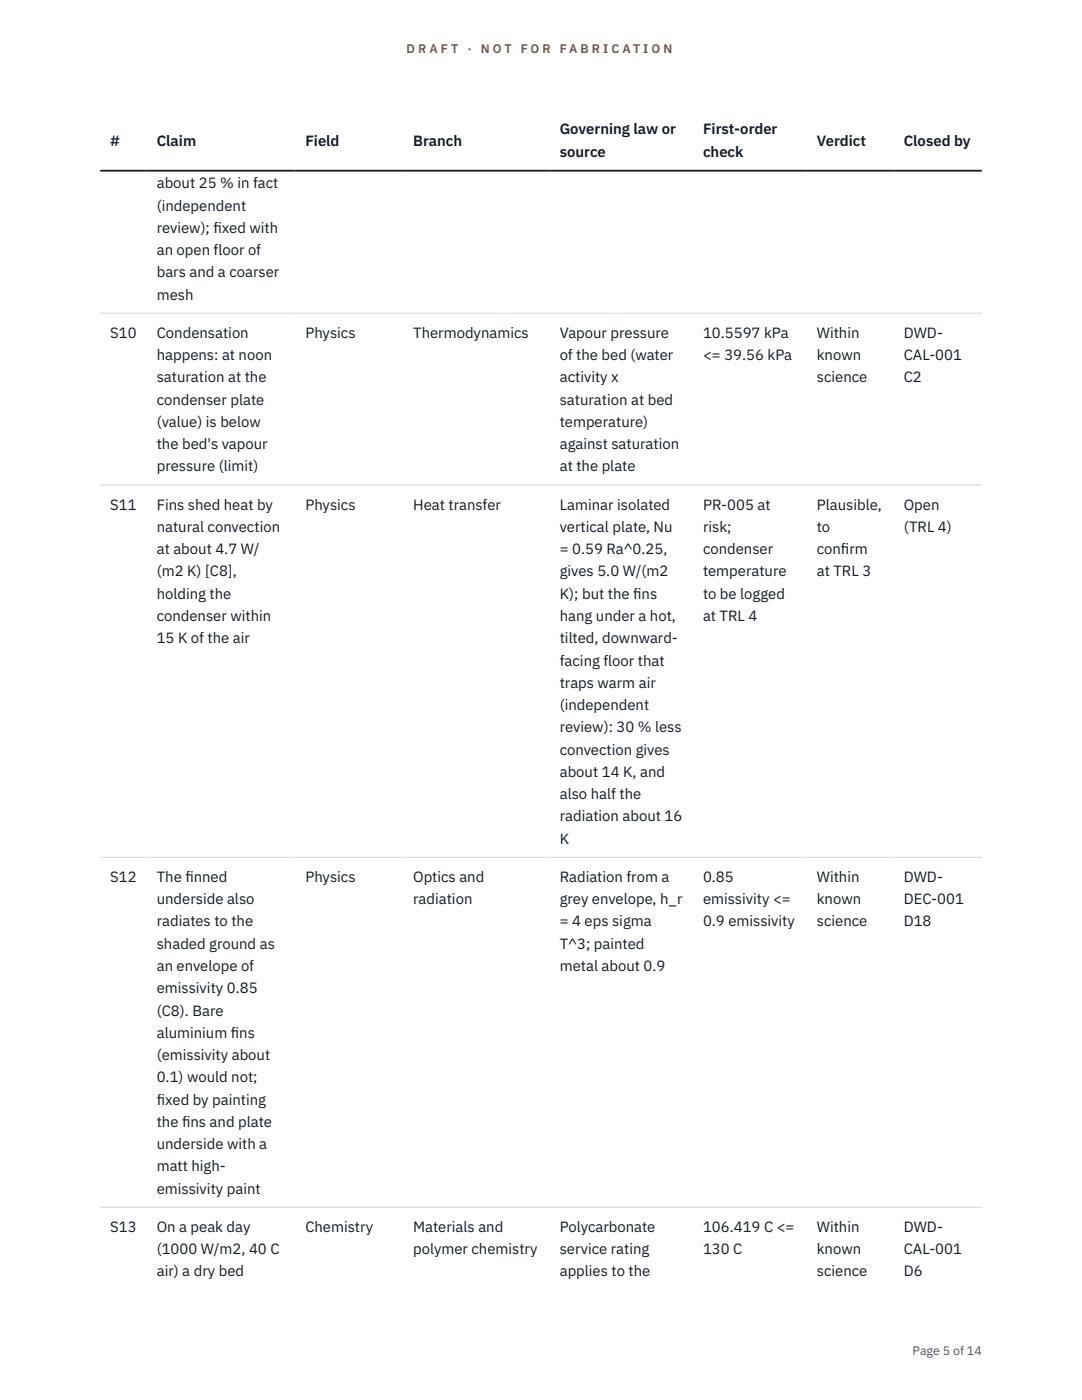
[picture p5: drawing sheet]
<svg xmlns="http://www.w3.org/2000/svg" width="216mm" height="279mm" viewBox="0 0 216 279" stroke-linecap="round" stroke-linejoin="round" font-family="sans-serif">
<defs><g id="words">
<g font-size="3" fill="#111827">
<text x="22" y="29.1">#</text>
<text x="31.3" y="29.1">Claim</text>
<text x="60.9" y="29.1">Field</text>
<text x="82.4" y="29.1">Branch</text>
<text x="111.7" y="26.8">Governing law or</text>
<text x="140.3" y="26.8">First-order</text>
<text x="163" y="29.1">Verdict</text>
<text x="180.3" y="29.1">Closed by</text>
<text x="111.7" y="31.3">source</text>
<text x="140.3" y="31.3">check</text>
<text x="31.3" y="37.6">about 25 % in fact</text>
<text x="31.3" y="42">(independent</text>
<text x="31.3" y="46.5">review); f</text>
<text x="42.6" y="46.5">ixed with</text>
<text x="31.3" y="50.9">an open floor of</text>
<text x="31.3" y="55.4">bars and a coarser</text>
<text x="31.3" y="59.8">mesh</text>
<text x="22" y="67.4">S10</text>
<text x="31.3" y="67.4">Condensation</text>
<text x="31.3" y="71.9">happens: at noon</text>
<text x="60.9" y="67.4">Physics</text>
<text x="82.4" y="67.4">Thermodynamics</text>
<text x="111.7" y="67.4">Vapour pressure</text>
<text x="111.7" y="71.9">of the bed (water</text>
<text x="140.3" y="67.4">10.5597 kPa</text>
<text x="140.3" y="71.9">&lt;= 39.56 kPa</text>
<text x="163" y="67.4">Within</text>
<text x="163" y="71.9">known</text>
<text x="180.3" y="67.4">DWD-</text>
<text x="180.3" y="71.9">CAL-001</text>
<text x="31.3" y="76.3">saturation at the</text>
<text x="111.7" y="76.3">activity x</text>
<text x="163" y="76.3">science</text>
<text x="180.3" y="76.3">C2</text>
<text x="31.3" y="80.8">condenser plate</text>
<text x="111.7" y="80.8">saturation at bed</text>
<text x="31.3" y="85.2">(value) is below</text>
<text x="31.3" y="89.6">the bed's vapour</text>
<text x="111.7" y="85.2">temperature)</text>
<text x="111.7" y="89.6">against saturation</text>
<text x="31.3" y="94.1">pressure (limit)</text>
<text x="111.7" y="94.1">at the plate</text>
<text x="22" y="101.7">S11</text>
<text x="31.3" y="101.7">Fins shed heat by</text>
<text x="60.9" y="101.7">Physics</text>
<text x="82.4" y="101.7">Heat transfer</text>
<text x="111.7" y="101.7">Laminar isolated</text>
<text x="140.3" y="101.7">PR-005 at</text>
<text x="163" y="101.7">Plausible,</text>
<text x="180.3" y="101.7">Open</text>
<text x="31.3" y="106.2">natural convection</text>
<text x="111.7" y="106.2">vertical plate, Nu</text>
<text x="140.3" y="106.2">risk;</text>
<text x="163" y="106.2">to</text>
<text x="180.3" y="106.2">(TRL 4)</text>
<text x="31.3" y="110.6">at about 4.7 W/</text>
<text x="111.7" y="110.6">= 0.59 Ra^0.25,</text>
<text x="140.3" y="110.6">condenser</text>
<text x="163" y="110.6">conf</text>
<text x="167.8" y="110.6">irm</text>
<text x="31.3" y="115">(m2 K) [C8],</text>
<text x="31.3" y="119.5">holding the</text>
<text x="111.7" y="115">gives 5.0 W/(m2</text>
<text x="111.7" y="119.5">K); but the f</text>
<text x="126.3" y="119.5">ins</text>
<text x="140.3" y="115">temperature</text>
<text x="140.3" y="119.5">to be logged</text>
<text x="163" y="115">at TRL 3</text>
<text x="31.3" y="123.9">condenser within</text>
<text x="111.7" y="123.9">hang under a hot,</text>
<text x="140.3" y="123.9">at TRL 4</text>
<text x="31.3" y="128.4">15 K of the air</text>
<text x="111.7" y="128.4">tilted, downward-</text>
<text x="111.7" y="132.8">facing floor that</text>
<text x="111.7" y="137.3">traps warm air</text>
<text x="111.7" y="141.7">(independent</text>
<text x="111.7" y="146.2">review): 30 % less</text>
<text x="111.7" y="150.6">convection gives</text>
<text x="111.7" y="155.1">about 14 K, and</text>
<text x="111.7" y="159.5">also half the</text>
<text x="111.7" y="163.9">radiation about 16</text>
<text x="111.7" y="168.4">K</text>
<text x="22" y="176">S12</text>
<text x="31.3" y="176">The f</text>
<text x="37" y="176">inned</text>
<text x="60.9" y="176">Physics</text>
<text x="82.4" y="176">Optics and</text>
<text x="111.7" y="176">Radiation from a</text>
<text x="140.3" y="176">0.85</text>
<text x="163" y="176">Within</text>
<text x="180.3" y="176">DWD-</text>
<text x="31.3" y="180.5">underside also</text>
<text x="31.3" y="184.9">radiates to the</text>
<text x="82.4" y="180.5">radiation</text>
<text x="111.7" y="180.5">grey envelope, h_r</text>
<text x="111.7" y="184.9">= 4 eps sigma</text>
<text x="140.3" y="180.5">emissivity &lt;=</text>
<text x="140.3" y="184.9">0.9 emissivity</text>
<text x="163" y="180.5">known</text>
<text x="163" y="184.9">science</text>
<text x="180.3" y="180.5">DEC-001</text>
<text x="180.3" y="184.9">D18</text>
<text x="31.3" y="189.3">shaded ground as</text>
<text x="111.7" y="189.3">T^3; painted</text>
<text x="31.3" y="193.8">an envelope of</text>
<text x="111.7" y="193.8">metal about 0.9</text>
<text x="31.3" y="198.2">emissivity 0.85</text>
<text x="31.3" y="202.7">(C8). Bare</text>
<text x="31.3" y="207.1">aluminium f</text>
<text x="46.1" y="207.1">ins</text>
<text x="31.3" y="211.6">(emissivity about</text>
<text x="31.3" y="216">0.1) would not;</text>
<text x="31.3" y="220.5">f</text>
<text x="31.3" y="220.5">ixed by painting</text>
<text x="31.3" y="224.9">the f</text>
<text x="36.3" y="224.9">ins and plate</text>
<text x="31.3" y="229.4">underside with a</text>
<text x="31.3" y="233.8">matt high-</text>
<text x="31.3" y="238.2">emissivity paint</text>
<text x="22" y="245.9">S13</text>
<text x="31.3" y="245.9">On a peak day</text>
<text x="60.9" y="245.9">Chemistry</text>
<text x="82.4" y="245.9">Materials and</text>
<text x="111.7" y="245.9">Polycarbonate</text>
<text x="140.3" y="245.9">106.419 C &lt;=</text>
<text x="163" y="245.9">Within</text>
<text x="180.3" y="245.9">DWD-</text>
<text x="31.3" y="250.3">(1000 W/m2, 40 C</text>
<text x="82.4" y="250.3">polymer chemistry</text>
<text x="111.7" y="250.3">service rating</text>
<text x="140.3" y="250.3">130 C</text>
<text x="163" y="250.3">known</text>
<text x="180.3" y="250.3">CAL-001</text>
<text x="31.3" y="254.8">air) a dry bed</text>
<text x="111.7" y="254.8">applies to the</text>
<text x="163" y="254.8">science</text>
<text x="180.3" y="254.8">D6</text>
</g>
<g font-size="2.5" fill="#b45309">
<text x="81.1" y="10.5">D R A F T</text>
<text x="93.3" y="10.5">·</text>
<text x="95.9" y="10.5">N O T</text>
<text x="103.9" y="10.5">F O R</text>
<text x="111.7" y="10.5">F A B R I C A T I O N</text>
</g>
<text font-size="2.5" fill="#4b5563" x="182.1" y="270.3">Page 5 of 14</text>
</g></defs>
<path d="M20 62.5h175.9M20 96.8h175.9M20 171.1h175.9M20 240.9h175.9" fill="none" stroke="#d1d5db" stroke-width=".2"/>
<path d="M20 34.1h175.9" fill="none" stroke="#111827" stroke-width=".35"/>
<use href="#words"/>
</svg>
